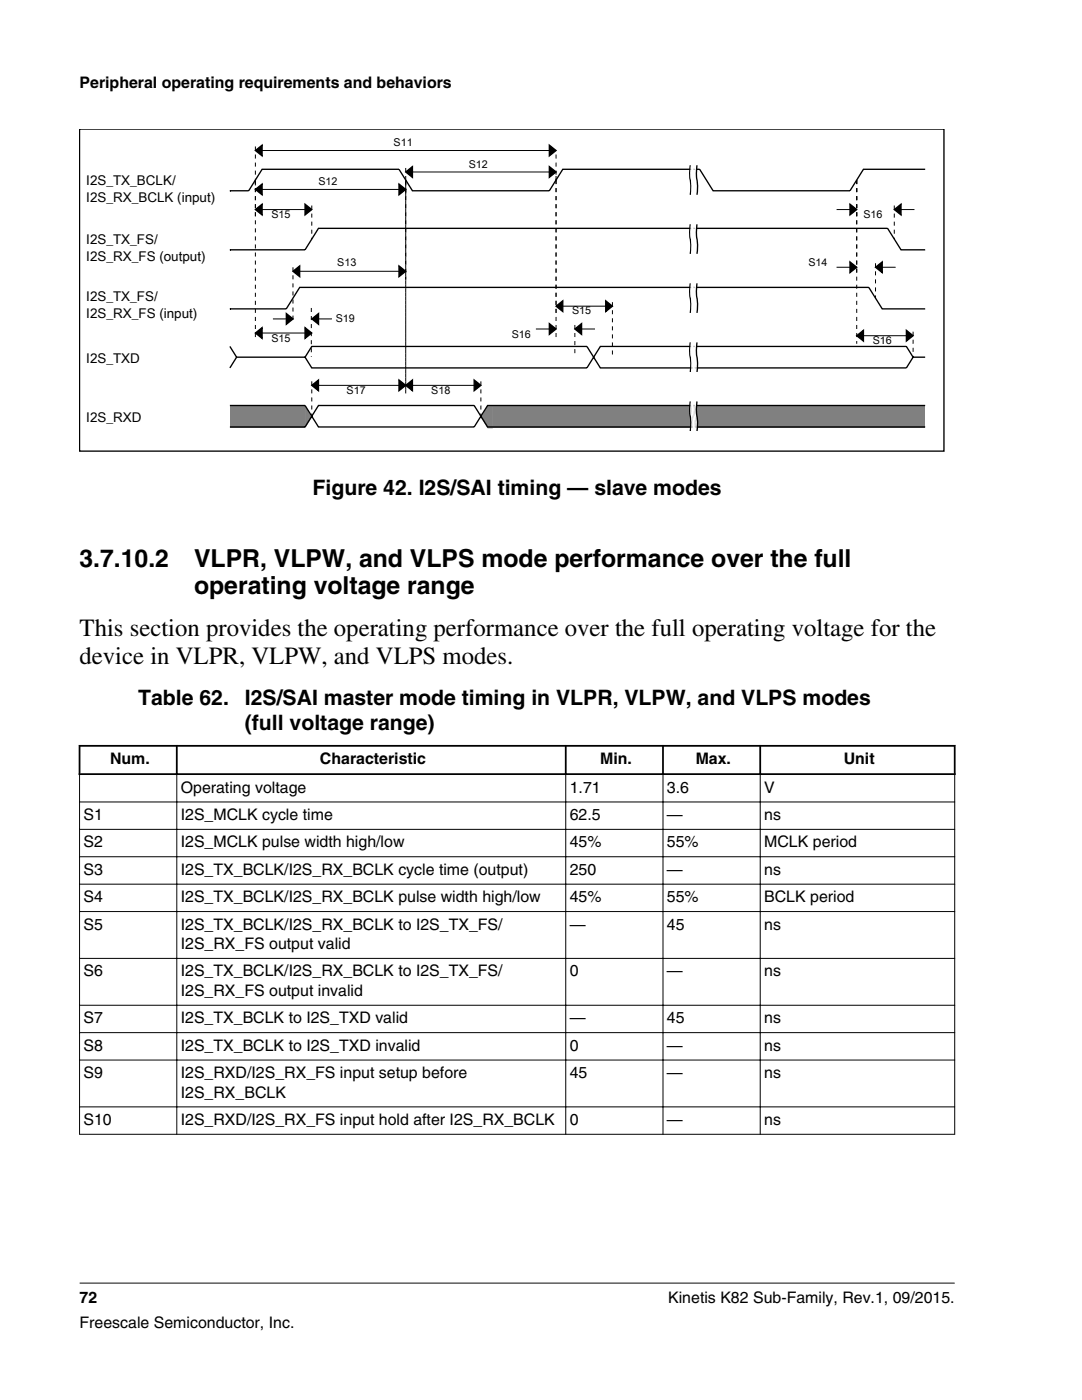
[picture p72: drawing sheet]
<svg xmlns="http://www.w3.org/2000/svg" width="216mm" height="279mm" viewBox="0 0 216 279" stroke-linecap="round" stroke-linejoin="round" font-family="sans-serif">
<defs><g id="words">
<g font-size="4.9">
<text x="15.9" y="113.2">3.7.10.2</text>
<text x="38.7" y="113.2">VLPR, VLPW, and VLPS mode performance over the full</text>
<text x="38.7" y="118.5">operating voltage range</text>
<text x="15.9" y="127">This section provides the operating performance over the full operating voltage for the</text>
<text x="15.9" y="132.6">device in VLPR, VLPW, and VLPS modes.</text>
</g>
<g font-size="4.2">
<text x="62.4" y="98.8">Figure 42. I2S/SAI timing — slave modes</text>
<text x="27.6" y="140.7">Table 62.</text>
<text x="48.9" y="140.7">I2S/SAI master mode timing in VLPR, VLPW, and VLPS modes</text>
<text x="48.9" y="145.6">(full voltage range)</text>
</g>
<g font-size="3.2">
<text x="15.9" y="17.5">Peripheral operating requirements and behaviors</text>
<text x="22" y="152.5">Num.</text>
<text x="63.8" y="152.5">Characteristic</text>
<text x="119.8" y="152.5">Min.</text>
<text x="138.8" y="152.5">Max.</text>
<text x="168.4" y="152.5">Unit</text>
<text x="36.1" y="158.2">Operating voltage</text>
<text x="113.7" y="158.2">1.71</text>
<text x="133.1" y="158.2">3.6</text>
<text x="152.5" y="158.2">V</text>
<text x="16.7" y="163.7">S1</text>
<text x="36.1" y="163.7">I2S_MCLK cycle time</text>
<text x="113.7" y="163.7">62.5</text>
<text x="133.1" y="163.7">—</text>
<text x="152.5" y="163.7">ns</text>
<text x="16.7" y="169.1">S2</text>
<text x="36.1" y="169.1">I2S_MCLK pulse width high/low</text>
<text x="113.7" y="169.1">45%</text>
<text x="133.1" y="169.1">55%</text>
<text x="152.5" y="169.1">MCLK period</text>
<text x="16.7" y="174.6">S3</text>
<text x="36.1" y="174.6">I2S_TX_BCLK/I2S_RX_BCLK cycle time (output)</text>
<text x="113.7" y="174.6">250</text>
<text x="133.1" y="174.6">—</text>
<text x="152.5" y="174.6">ns</text>
<text x="16.7" y="180.1">S4</text>
<text x="16.7" y="185.5">S5</text>
<text x="36.1" y="180.1">I2S_TX_BCLK/I2S_RX_BCLK pulse width high/low</text>
<text x="36.1" y="185.5">I2S_TX_BCLK/I2S_RX_BCLK to I2S_TX_FS/</text>
<text x="113.7" y="180.1">45%</text>
<text x="113.7" y="185.5">—</text>
<text x="133.1" y="180.1">55%</text>
<text x="133.1" y="185.5">45</text>
<text x="152.5" y="180.1">BCLK period</text>
<text x="152.5" y="185.5">ns</text>
<text x="36.1" y="189.4">I2S_RX_FS output valid</text>
<text x="16.7" y="194.9">S6</text>
<text x="36.1" y="194.9">I2S_TX_BCLK/I2S_RX_BCLK to I2S_TX_FS/</text>
<text x="113.7" y="194.9">0</text>
<text x="133.1" y="194.9">—</text>
<text x="152.5" y="194.9">ns</text>
<text x="36.1" y="198.8">I2S_RX_FS output invalid</text>
<text x="16.7" y="204.2">S7</text>
<text x="16.7" y="209.7">S8</text>
<text x="36.1" y="204.2">I2S_TX_BCLK to I2S_TXD valid</text>
<text x="36.1" y="209.7">I2S_TX_BCLK to I2S_TXD invalid</text>
<text x="113.7" y="204.2">—</text>
<text x="113.7" y="209.7">0</text>
<text x="133.1" y="204.2">45</text>
<text x="133.1" y="209.7">—</text>
<text x="152.5" y="204.2">ns</text>
<text x="152.5" y="209.7">ns</text>
<text x="16.7" y="215.2">S9</text>
<text x="36.1" y="215.2">I2S_RXD/I2S_RX_FS input setup before</text>
<text x="113.7" y="215.2">45</text>
<text x="133.1" y="215.2">—</text>
<text x="152.5" y="215.2">ns</text>
<text x="36.1" y="219">I2S_RX_BCLK</text>
<text x="16.7" y="224.5">S10</text>
<text x="36.1" y="224.5">I2S_RXD/I2S_RX_FS input hold after I2S_RX_BCLK</text>
<text x="113.7" y="224.5">0</text>
<text x="133.1" y="224.5">—</text>
<text x="152.5" y="224.5">ns</text>
<text x="15.9" y="260">72</text>
<text x="133.3" y="260">Kinetis K82 Sub-Family, Rev.1, 09/2015.</text>
<text x="15.9" y="265">Freescale Semiconductor, Inc.</text>
</g>
<g font-size="2.7">
<text x="17.2" y="37">I2S_TX_BCLK/</text>
<text x="17.2" y="40.3">I2S_RX_BCLK (input)</text>
<text x="17.2" y="48.8">I2S_TX_FS/</text>
<text x="17.2" y="52.1">I2S_RX_FS (output)</text>
<text x="17.2" y="60.2">I2S_TX_FS/</text>
<text x="17.2" y="63.5">I2S_RX_FS (input)</text>
<text x="17.2" y="72.4">I2S_TXD</text>
<text x="17.2" y="84.1">I2S_RXD</text>
</g>
<g font-size="2.1">
<text x="78.5" y="29.2">S11</text>
<text x="93.5" y="33.5">S12</text>
<text x="63.5" y="37">S12</text>
<text x="54.2" y="43.4">S15</text>
<text x="172.3" y="43.4">S16</text>
<text x="67.3" y="53.1">S13</text>
<text x="161.3" y="53.1">S14</text>
<text x="67" y="64.4">S19</text>
<text x="114.2" y="62.7">S15</text>
<text x="54.2" y="68.3">S15</text>
<text x="102.1" y="67.5">S16</text>
<text x="174.2" y="68.6">S16</text>
<text x="69.2" y="78.7">S17</text>
<text x="86" y="78.7">S18</text>
</g>
</g></defs>
<path d="M15.9 25.8h172.5v64.2h-172.5z" fill="none" stroke="#000" stroke-width=".27"/>
<g fill="#808080">
<path d="M45.9 80.9h3.7v4.6h-3.7z"/>
<path d="M49.6 80.9h3.8v4.6h-3.8z"/>
<path d="M53.4 80.9h3.7v4.6h-3.7z"/>
<path d="M57.1 80.9h3.8v4.6h-3.8z"/>
<path d="M60.9 80.9l1.3 2.4-1.3 2.2z"/>
<path d="M97.3 80.9h1.1v4.6h-1.1l-1.3-2.2z"/>
<path d="M98.4 80.9h3.7v4.6h-3.7z"/>
<path d="M102.1 80.9h3.8v4.6h-3.8z"/>
<path d="M105.9 80.9h3.7v4.6h-3.7z"/>
<path d="M109.6 80.9h3.8v4.6h-3.8z"/>
<path d="M113.4 80.9h3.7v4.6h-3.7z"/>
<path d="M117.1 80.9h3.8v4.6h-3.8z"/>
<path d="M120.9 80.9h3.7v4.6h-3.7z"/>
<path d="M124.6 80.9h3.8v4.6h-3.8z"/>
<path d="M128.4 80.9h3.7v4.6h-3.7z"/>
<path d="M132.1 80.9h3.8v4.6h-3.8z"/>
<path d="M135.9 80.9h3.7v4.6h-3.7z"/>
<path d="M139.6 80.9h3.8v4.6h-3.8z"/>
<path d="M143.4 80.9h3.7v4.6h-3.7z"/>
<path d="M147.1 80.9h3.8v4.6h-3.8z"/>
<path d="M150.9 80.9h3.7v4.6h-3.7z"/>
<path d="M154.6 80.9h3.8v4.6h-3.8z"/>
<path d="M158.4 80.9h3.7v4.6h-3.7z"/>
<path d="M162.1 80.9h3.8v4.6h-3.8z"/>
<path d="M165.9 80.9h3.7v4.6h-3.7z"/>
<path d="M169.6 80.9h3.8v4.6h-3.8z"/>
<path d="M173.4 80.9h3.7v4.6h-3.7z"/>
<path d="M177.1 80.9h3.8v4.6h-3.8z"/>
<path d="M180.9 80.9h3.7v4.6h-3.7z"/>
</g>
<g fill="none" stroke="#000" stroke-width=".27">
<path d="M45.9 38.1h.1M51 30l1.3-1v2.1zM51 37.8l1.3-1.1v2.2zM79.6 36.7l1.4 1.1-1.4 1.1zM81 34.3l1.3-1v2.1zM109.6 29l1.4 1-1.4 1.1zM109.6 33.3l1.4 1-1.4 1.1zM137.7 33a14.5 14.5 0 0 0 .2 4.3l-.2 1.6M139.1 33a14.5 14.5 0 0 0 .1 4.3l-.1 1.6M184.6 33.8h-12.3l-2.7 4.3h-27.3l-2.7-4.3h-27.3l-2.7 4.3h-27.3l-2.7-4.3h-27.3l-2.7 4.3h-3.7M45.9 49.9h.1M45.9 49.9h15l2.6-4.3h113.6l2.7 4.3h4.8"/>
<path d="M51 41.8l1.3-1v2.1zM58.5 54.1l1.3-1v2.1zM60.9 40.8l1.3 1-1.3 1.1zM79.6 53.1l1.4 1-1.4 1.1zM137.7 44.8a14.5 14.5 0 0 0 .2 4.3l-.2 1.6M137.7 56.6a14.5 14.5 0 0 0 .2 4.2l-.2 1.6M139.1 44.8a14.5 14.5 0 0 0 .1 4.3l-.1 1.6M139.1 56.6a14.5 14.5 0 0 0 .1 4.2l-.1 1.6M169.6 40.8l1.3 1-1.3 1.1zM169.6 52.3l1.3 1-1.3 1.1zM174.7 53.3l1.3-1v2.1zM178.4 41.8l1.4-1v2.1z"/>
<path d="M45.9 61.6h.1M45.9 61.6h11.2l2.7-4.2h113.6l2.6 4.2h8.6M45.9 69.1l1.3 2.2M51 66.5l1.3-1.1v2.1zM57.1 62.6l1.4 1-1.4 1.1zM60.9 65.4l1.3 1.1-1.3 1zM60.9 71.3h-13.7l-1.3 2.1M60.9 71.3l1.3 2.1h54.9l2.7-4.3h61.1l1.3 2.2M60.9 71.3l1.3-2.2h54.9l2.7 4.3h61.1l1.3-2.1h2.4M62.2 76.9l1.3-1.1v2.2zM62.2 63.6l1.4-1v2.1zM79.6 75.8l1.4 1.1-1.4 1.1z"/>
<path d="M81 76.9l1.3-1.1v2.2zM94.6 75.8l1.4 1.1-1.4 1.1zM109.6 64.6l1.4 1.1-1.4 1zM111 61.1l1.3-1.1v2.2zM114.7 65.7l1.3-1.1v2.1zM120.9 60l1.3 1.1-1.3 1.1zM137.7 68.3a14.5 14.5 0 0 0 .2 4.3l-.2 1.6M139.1 68.3a14.5 14.5 0 0 0 .1 4.3l-.1 1.6M170.9 67l1.4-1.1v2.2zM180.9 65.9l1.3 1.1-1.3 1.1zM45.9 80.9h15l2.6 4.3h31.1l2.7-4.3h87.3M45.9 85.2h15l2.6-4.3h31.1l2.7 4.3h87.3"/>
<path d="M137.7 80.1a14.5 14.5 0 0 0 .2 4.3l-.2 1.6M139.1 80.1a14.5 14.5 0 0 0 .1 4.3l-.1 1.6"/>
</g>
<g fill="#000">
<path d="M51 30l1.3-1v2.1zM51 37.8l1.3-1.1v2.2zM79.6 36.7l1.4 1.1-1.4 1.1zM81 34.3l1.3-1v2.1zM109.6 29l1.4 1-1.4 1.1zM109.6 33.3l1.4 1-1.4 1.1zM51 41.8l1.3-1v2.1zM58.5 54.1l1.3-1v2.1zM60.9 40.8l1.3 1-1.3 1.1zM79.6 53.1l1.4 1-1.4 1.1zM169.6 40.8l1.3 1-1.3 1.1zM169.6 52.3l1.3 1-1.3 1.1z"/>
<path d="M174.7 53.3l1.3-1v2.1zM178.4 41.8l1.4-1v2.1zM51 66.5l1.3-1.1v2.1zM57.1 62.6l1.4 1-1.4 1.1zM60.9 65.4l1.3 1.1-1.3 1zM62.2 76.9l1.3-1.1v2.2zM62.2 63.6l1.4-1v2.1zM79.6 75.8l1.4 1.1-1.4 1.1zM81 76.9l1.3-1.1v2.2zM94.6 75.8l1.4 1.1-1.4 1.1zM111 61.1l1.3-1.1v2.2zM109.6 64.6l1.4 1.1-1.4 1z"/>
<path d="M114.7 65.7l1.3-1.1v2.1zM120.9 60l1.3 1.1-1.3 1.1zM170.9 67l1.4-1.1v2.2zM180.9 65.9l1.3 1.1-1.3 1.1z"/>
</g>
<g fill="none" stroke="#000" stroke-width=".2" stroke-dasharray=".8 .8" stroke-linecap="butt">
<path d="M51 35.9v7.5M51 35.9v32.2M51 29.2v6.7M51 37v-1.1M81 35.9v19.8M81 35.9v42.6M81 38.6v-2.7M81 33.5v2.4M111 35.9v26.8M111 35.9v31.4M111 30.8v5.1M111 35.1v.8"/>
<path d="M170.9 35.9v7.5M170.9 35.9v19M170.9 35.9v32.7M58.5 53.3v11.1M62.2 41v6.7M174.7 52.5v7M178.4 41v6.7M62.1 61.5v9.7M62.2 76.1v7M81 77.7v-41.8M96 76.1v7M114.7 64.9v6.4"/>
<path d="M122.2 60.3v11M182.2 66.2v5.1"/>
</g>
<g fill="none" stroke="#000" stroke-width=".2">
<path d="M51 30h60M51 37.8h30M81 34.3h30M51 41.8h11.2M58.5 54.1h22.5M166.9 41.8h4M166.9 53.3h4M174.7 53.3h4M178.4 41.8h4.1M51 66.5h11.2M54.5 63.6h4M62.2 76.9h33.8"/>
<path d="M62.2 63.6h4M106.9 65.7h4.1M111 61.1h11.2M114.7 65.7h4M170.9 67h11.3"/>
</g>
<g fill="none" stroke="#fff" stroke-width=".27">
<path d="M138 33a14.5 14.5 0 0 0 .1 4.3l-.1 1.6M138.3 33a14.5 14.5 0 0 0 .1 4.3l-.1 1.6M138.5 33a14.5 14.5 0 0 0 .2 4.3l-.2 1.6M138.8 33a14.5 14.5 0 0 0 .1 4.3l-.1 1.6M138 44.8a14.5 14.5 0 0 0 .1 4.3l-.1 1.6M138 56.6a14.5 14.5 0 0 0 .1 4.2l-.1 1.6M138.3 44.8a14.5 14.5 0 0 0 .1 4.3l-.1 1.6M138.3 56.6a14.5 14.5 0 0 0 .1 4.2l-.1 1.6M138.5 44.8a14.5 14.5 0 0 0 .2 4.3l-.2 1.6M138.5 56.6a14.5 14.5 0 0 0 .2 4.2l-.2 1.6M138.8 44.8a14.5 14.5 0 0 0 .1 4.3l-.1 1.6M138.8 56.6a14.5 14.5 0 0 0 .1 4.2l-.1 1.6"/>
<path d="M138 68.3a14.5 14.5 0 0 0 .1 4.3l-.1 1.6M138.3 68.3a14.5 14.5 0 0 0 .1 4.3l-.1 1.6M138.5 68.3a14.5 14.5 0 0 0 .2 4.3l-.2 1.6M138.8 68.3a14.5 14.5 0 0 0 .1 4.3l-.1 1.6M138 80.1a14.5 14.5 0 0 0 .1 4.3l-.1 1.6M138.3 80.1a14.5 14.5 0 0 0 .1 4.3l-.1 1.6M138.5 80.1a14.5 14.5 0 0 0 .2 4.3l-.2 1.6M138.8 80.1a14.5 14.5 0 0 0 .1 4.3l-.1 1.6"/>
</g>
<g fill="#fff">
<path d="M15.9 137h174.6v91.2h-174.6z" fill-rule="evenodd"/>
<path d="M16.1 149h19v5.3h-19z" fill-rule="evenodd"/>
<path d="M35.5 149h77.2v5.3h-77.2z" fill-rule="evenodd"/>
<path d="M113.1 149h19v5.3h-19z" fill-rule="evenodd"/>
<path d="M132.5 149h19v5.3h-19z" fill-rule="evenodd"/>
<path d="M151.9 149h38.4v5.3h-38.4z" fill-rule="evenodd"/>
<path d="M16 154.7h19.2v5.3h-19.2z" fill-rule="evenodd"/>
<path d="M35.4 154.7h77.4v5.3h-77.4z" fill-rule="evenodd"/>
<path d="M113 154.7h19.2v5.3h-19.2z" fill-rule="evenodd"/>
<path d="M132.4 154.7h19.2v5.3h-19.2z" fill-rule="evenodd"/>
<path d="M151.8 154.7h38.6v5.3h-38.6z" fill-rule="evenodd"/>
<path d="M16 160.1h19.2v5.3h-19.2z" fill-rule="evenodd"/>
<path d="M35.4 160.1h77.4v5.3h-77.4z" fill-rule="evenodd"/>
<path d="M113 160.1h19.2v5.3h-19.2z" fill-rule="evenodd"/>
<path d="M132.4 160.1h19.2v5.3h-19.2z" fill-rule="evenodd"/>
<path d="M151.8 160.1h38.6v5.3h-38.6z" fill-rule="evenodd"/>
<path d="M16 165.6h19.2v5.3h-19.2z" fill-rule="evenodd"/>
<path d="M35.4 165.6h77.4v5.3h-77.4z" fill-rule="evenodd"/>
<path d="M113 165.6h19.2v5.3h-19.2z" fill-rule="evenodd"/>
<path d="M132.4 165.6h19.2v5.3h-19.2z" fill-rule="evenodd"/>
<path d="M151.8 165.6h38.6v5.3h-38.6z" fill-rule="evenodd"/>
<path d="M16 171.1h19.2v5.3h-19.2z" fill-rule="evenodd"/>
<path d="M35.4 171.1h77.4v5.3h-77.4z" fill-rule="evenodd"/>
<path d="M113 171.1h19.2v5.3h-19.2z" fill-rule="evenodd"/>
<path d="M132.4 171.1h19.2v5.3h-19.2z" fill-rule="evenodd"/>
<path d="M151.8 171.1h38.6v5.3h-38.6z" fill-rule="evenodd"/>
<path d="M16 176.5h19.2v5.3h-19.2z" fill-rule="evenodd"/>
<path d="M35.4 176.5h77.4v5.3h-77.4z" fill-rule="evenodd"/>
<path d="M113 176.5h19.2v5.3h-19.2z" fill-rule="evenodd"/>
<path d="M132.4 176.5h19.2v5.3h-19.2z" fill-rule="evenodd"/>
<path d="M151.8 176.5h38.6v5.3h-38.6z" fill-rule="evenodd"/>
<path d="M16 182h19.2v9.2h-19.2z" fill-rule="evenodd"/>
<path d="M35.4 182h77.4v9.2h-77.4z" fill-rule="evenodd"/>
<path d="M113 182h19.2v9.2h-19.2z" fill-rule="evenodd"/>
<path d="M132.4 182h19.2v9.2h-19.2z" fill-rule="evenodd"/>
<path d="M151.8 182h38.6v9.2h-38.6z" fill-rule="evenodd"/>
<path d="M16 191.4h19.2v9.1h-19.2z" fill-rule="evenodd"/>
<path d="M35.4 191.4h77.4v9.1h-77.4z" fill-rule="evenodd"/>
<path d="M113 191.4h19.2v9.1h-19.2z" fill-rule="evenodd"/>
<path d="M132.4 191.4h19.2v9.1h-19.2z" fill-rule="evenodd"/>
<path d="M151.8 191.4h38.6v9.1h-38.6z" fill-rule="evenodd"/>
<path d="M16 200.7h19.2v5.3h-19.2z" fill-rule="evenodd"/>
<path d="M35.4 200.7h77.4v5.3h-77.4z" fill-rule="evenodd"/>
<path d="M113 200.7h19.2v5.3h-19.2z" fill-rule="evenodd"/>
<path d="M132.4 200.7h19.2v5.3h-19.2z" fill-rule="evenodd"/>
<path d="M151.8 200.7h38.6v5.3h-38.6z" fill-rule="evenodd"/>
<path d="M16 206.2h19.2v5.3h-19.2z" fill-rule="evenodd"/>
<path d="M35.4 206.2h77.4v5.3h-77.4z" fill-rule="evenodd"/>
<path d="M113 206.2h19.2v5.3h-19.2z" fill-rule="evenodd"/>
<path d="M132.4 206.2h19.2v5.3h-19.2z" fill-rule="evenodd"/>
<path d="M151.8 206.2h38.6v5.3h-38.6z" fill-rule="evenodd"/>
<path d="M16 211.6h19.2v9.2h-19.2z" fill-rule="evenodd"/>
<path d="M35.4 211.6h77.4v9.2h-77.4z" fill-rule="evenodd"/>
<path d="M113 211.6h19.2v9.2h-19.2z" fill-rule="evenodd"/>
<path d="M132.4 211.6h19.2v9.2h-19.2z" fill-rule="evenodd"/>
<path d="M151.8 211.6h38.6v9.2h-38.6z" fill-rule="evenodd"/>
<path d="M16 221h19.2v5.3h-19.2z" fill-rule="evenodd"/>
<path d="M35.4 221h77.4v5.3h-77.4z" fill-rule="evenodd"/>
<path d="M113 221h19.2v5.3h-19.2z" fill-rule="evenodd"/>
<path d="M132.4 221h19.2v5.3h-19.2z" fill-rule="evenodd"/>
<path d="M151.8 221h38.6v5.3h-38.6z" fill-rule="evenodd"/>
</g>
<path d="M15.7 148.8h175M15.7 154.5h175M15.9 148.7v6M35.3 148.7v6M112.9 148.7v6M132.3 148.7v6M151.7 148.7v6M190.5 148.7v6" fill="none" stroke="#000" stroke-width=".35"/>
<g fill="none" stroke="#000" stroke-width=".2">
<path d="M15.9 154.6v71.9M35.3 154.3v72.2M112.9 154.3v72.2M132.3 154.3v72.2M151.7 154.3v72.2M190.5 154.6v71.9M15.8 160h174.8M15.8 165.5h174.8M15.8 171h174.8M15.8 176.5h174.8M15.8 181.9h174.8M15.8 191.3h174.8"/>
<path d="M15.8 200.6h174.8M15.8 206.1h174.8M15.8 211.6h174.8M15.8 220.9h174.8M15.8 226.4h174.8M15.9 256.1h174.6"/>
</g>
<use href="#words"/>
</svg>
